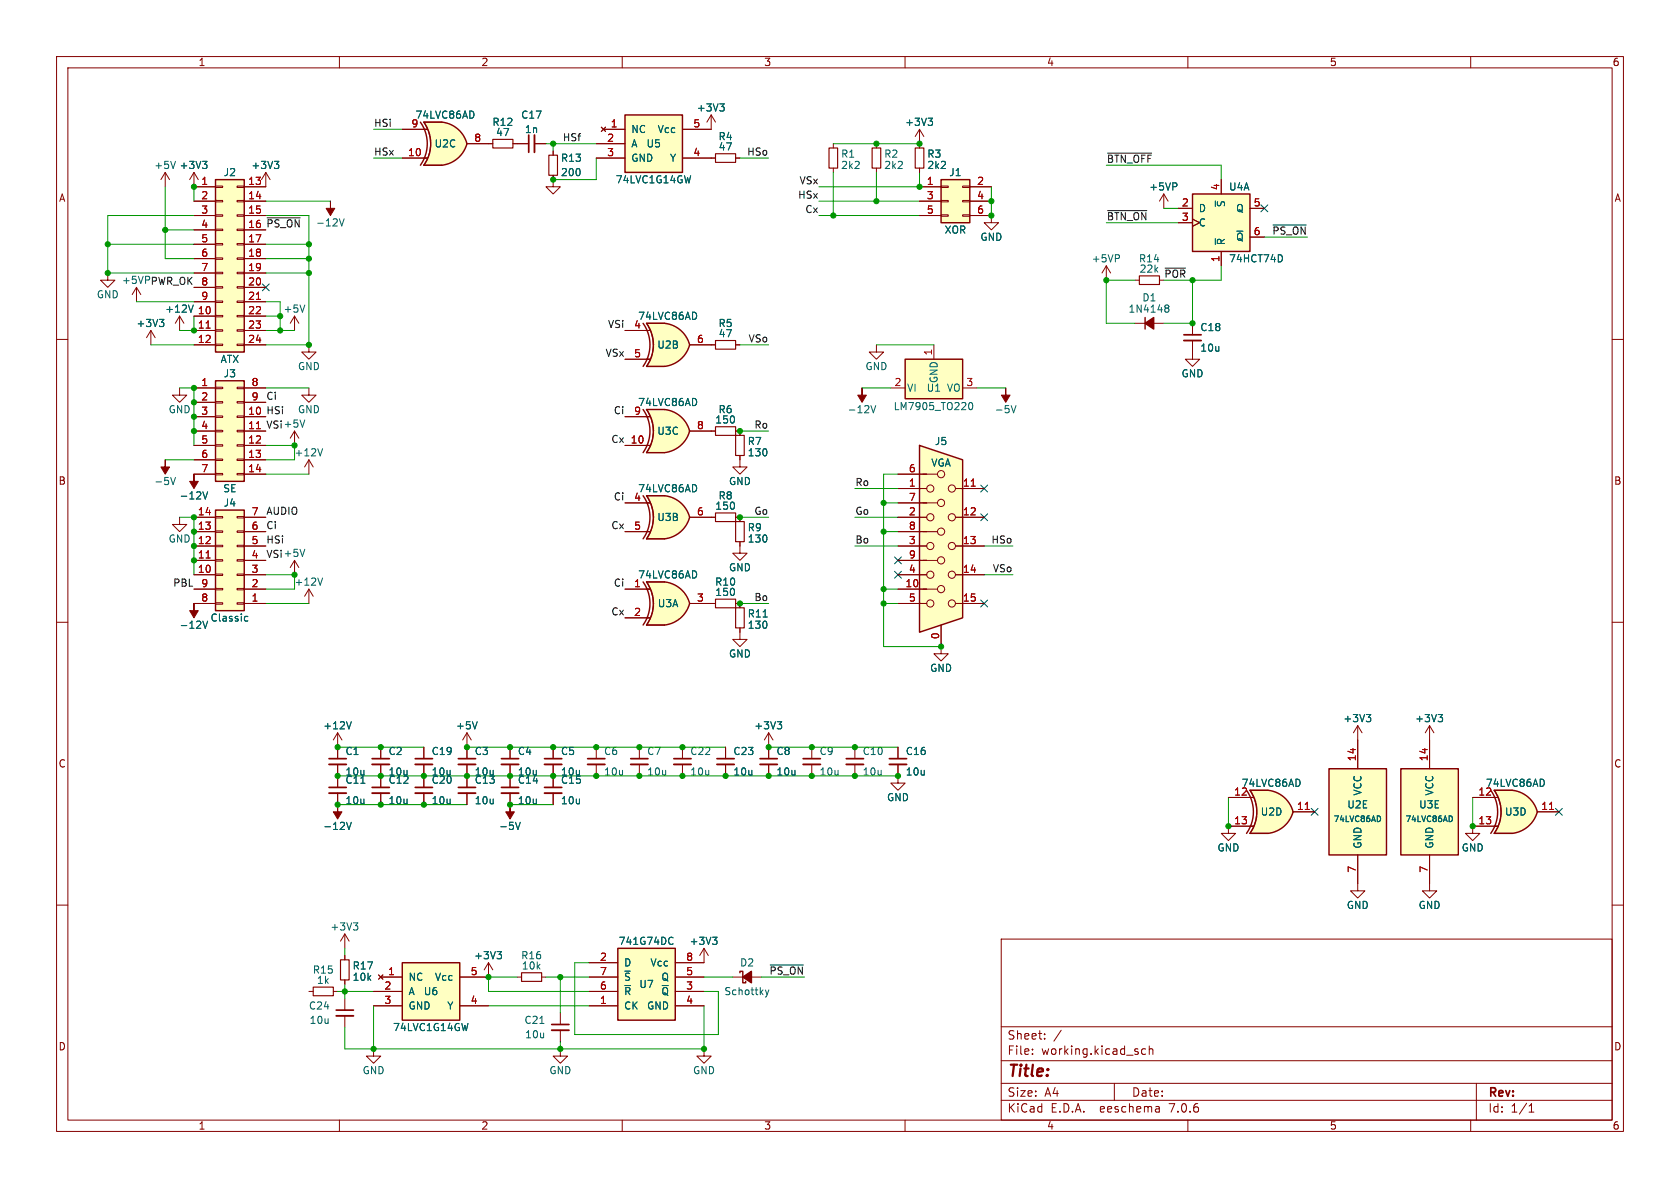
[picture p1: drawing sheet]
<svg xmlns="http://www.w3.org/2000/svg" width="297mm" height="210mm" viewBox="0 0 297 210" stroke-linecap="round" stroke-linejoin="round" font-family="sans-serif">
<defs><g id="words">
<text font-size="2.8" fill="#840000" x="178" y="190.9">Title:</text>
<g font-size="2.1" fill="#840000">
<text x="178" y="184">Sheet:</text>
<text x="178" y="186.7">File:</text>
<text x="184.1" y="186.7">working.kicad_sch</text>
<text x="178" y="196.9">KiCad</text>
<text x="178" y="194.1">Size:</text>
<text x="184.7" y="194.1">A4</text>
<text x="185.7" y="196.9">E.D.A.</text>
<text x="194.6" y="196.9">eeschema</text>
<text x="200" y="194.1">Date:</text>
<text x="207" y="196.9">7.0.6</text>
<text x="263" y="194.3">Rev:</text>
<text x="263" y="196.9">Id:</text>
<text x="267.1" y="196.9">1/1</text>
</g>
<g font-size="1.8" fill="#840000">
<text x="35" y="11.9">1</text>
<text x="85" y="11.9">2</text>
<text x="135" y="11.9">3</text>
<text x="185" y="11.9">4</text>
<text x="235" y="11.9">5</text>
<text x="285" y="11.9">6</text>
<text x="10.3" y="35.9">A</text>
<text x="285.3" y="35.9">A</text>
<text x="10.3" y="85.9">B</text>
<text x="285.3" y="85.9">B</text>
<text x="10.3" y="135.9">C</text>
<text x="285.3" y="135.9">C</text>
<text x="10.3" y="185.9">D</text>
<text x="285.3" y="185.9">D</text>
<text x="35" y="199.9">1</text>
<text x="85" y="199.9">2</text>
<text x="135" y="199.9">3</text>
<text x="185" y="199.9">4</text>
<text x="235" y="199.9">5</text>
<text x="285" y="199.9">6</text>
</g>
<g font-size="1.8" fill="#0f0f0f">
<text x="66" y="22.5">HSi</text>
<text x="66" y="27.6">HSx</text>
<text x="99.4" y="25.1">HSf</text>
<text x="132" y="27.6">HSo</text>
<text x="195.6" y="28.9">~{BTN_OFF}</text>
<text x="141" y="35.2">HSx</text>
<text x="141.3" y="32.7">VSx</text>
<text x="47" y="40.3">~{PS_ON} -12V</text>
<text x="142.3" y="37.8">Cx</text>
<text x="195.6" y="39">~{BTN_ON}</text>
<text x="224.8" y="41.6">~{PS_ON}</text>
<text x="21.5" y="50.4">+5VP PWR_OK</text>
<text x="107.4" y="58.1">VSi</text>
<text x="107" y="63.2">VSx</text>
<text x="132.2" y="60.6">VSo</text>
<text x="47" y="70.8">Ci</text>
<text x="47" y="75.9">VSi+5V</text>
<text x="47" y="73.3">HSi</text>
<text x="108.4" y="73.3">Ci</text>
<text x="133.3" y="75.9">Ro</text>
<text x="108" y="78.4">Cx</text>
<text x="108.4" y="88.6">Ci</text>
<text x="151.1" y="86">Ro</text>
<text x="47" y="93.6">Ci</text>
<text x="47" y="91.1">AUDIO</text>
<text x="108" y="93.6">Cx</text>
<text x="133.3" y="91.1">Go</text>
<text x="151.1" y="91.1">Go</text>
<text x="47" y="98.7">VSi+5V</text>
<text x="47" y="96.2">HSi</text>
<text x="151.1" y="96.2">Bo</text>
<text x="175.2" y="96.2">HSo</text>
<text x="175.4" y="101.3">VSo</text>
<text x="30.5" y="103.8">PBL</text>
<text x="108.4" y="103.8">Ci</text>
<text x="133.3" y="106.3">Bo</text>
<text x="108" y="108.9">Cx</text>
<text x="135.9" y="172.4">~{PS_ON}</text>
</g>
<g font-size="1.8" fill="#a90000">
<text x="72.6" y="22.6">9</text>
<text x="107.9" y="22.6">1</text>
<text x="122.5" y="22.6">5</text>
<text x="72" y="27.7">10</text>
<text x="83.7" y="25.1">8</text>
<text x="107.2" y="25.1">2</text>
<text x="107.2" y="27.7">3</text>
<text x="122.5" y="27.7">4</text>
<text x="35.5" y="32.8">1</text>
<text x="35.5" y="35.3">2</text>
<text x="43.8" y="32.8">13</text>
<text x="43.8" y="35.3">14</text>
<text x="163.8" y="32.8">1</text>
<text x="163.8" y="35.3">3</text>
<text x="172.6" y="32.8">2</text>
<text x="172.6" y="35.3">4</text>
<text x="215.6" y="33.7" transform="rotate(-90 215.6 33.7)">4</text>
<text x="35.5" y="37.8">3</text>
<text x="35.5" y="40.4">4</text>
<text x="43.8" y="37.8">15</text>
<text x="43.8" y="40.4">16</text>
<text x="163.8" y="37.8">5</text>
<text x="172.6" y="37.8">6</text>
<text x="208.8" y="36.6">2</text>
<text x="208.8" y="39.1">3</text>
<text x="221.5" y="36.6">5</text>
<text x="221.5" y="41.7">6</text>
<text x="35.5" y="42.9">5</text>
<text x="35.5" y="45.5">6</text>
<text x="43.8" y="42.9">17</text>
<text x="43.8" y="45.5">18</text>
<text x="215.6" y="46.4" transform="rotate(-90 215.6 46.4)">1</text>
<text x="35.5" y="48">7</text>
<text x="35.5" y="50.5">8</text>
<text x="35.5" y="53.1">9</text>
<text x="43.8" y="48">19</text>
<text x="43.8" y="50.5">20</text>
<text x="43.8" y="53.1">21</text>
<text x="34.9" y="55.6">10</text>
<text x="34.9" y="58.2">11</text>
<text x="43.8" y="55.6">22</text>
<text x="43.8" y="58.2">23</text>
<text x="112" y="58.2">4</text>
<text x="34.9" y="60.7">12</text>
<text x="43.8" y="60.7">24</text>
<text x="112" y="63.2">5</text>
<text x="123.1" y="60.7">6</text>
<text x="164.8" y="62.9" transform="rotate(-90 164.8 62.9)">1</text>
<text x="35.5" y="68.3">1</text>
<text x="35.5" y="70.9">2</text>
<text x="44.4" y="68.3">8</text>
<text x="44.4" y="70.9">9</text>
<text x="158" y="68.3">2</text>
<text x="170.7" y="68.3">3</text>
<text x="35.5" y="73.4">3</text>
<text x="35.5" y="75.9">4</text>
<text x="43.8" y="73.4">10</text>
<text x="43.8" y="75.9">11</text>
<text x="112" y="73.4">9</text>
<text x="123.1" y="75.9">8</text>
<text x="35.5" y="78.5">5</text>
<text x="35.5" y="81">6</text>
<text x="35.5" y="83.6">7</text>
<text x="43.8" y="78.5">12</text>
<text x="43.8" y="81">13</text>
<text x="43.8" y="83.6">14</text>
<text x="111.4" y="78.5">10</text>
<text x="160.6" y="83.6">6</text>
<text x="112" y="88.6">4</text>
<text x="160.6" y="86.1">1</text>
<text x="160.6" y="88.6">7</text>
<text x="170.1" y="86.1">11</text>
<text x="34.9" y="93.7">13</text>
<text x="34.9" y="91.2">14</text>
<text x="44.4" y="93.7">6</text>
<text x="44.4" y="91.2">7</text>
<text x="112" y="93.7">5</text>
<text x="123.1" y="91.2">6</text>
<text x="160.6" y="91.2">2</text>
<text x="160.6" y="93.7">8</text>
<text x="170.1" y="91.2">12</text>
<text x="34.9" y="101.3">10</text>
<text x="34.9" y="98.8">11</text>
<text x="34.9" y="96.3">12</text>
<text x="44.4" y="101.3">3</text>
<text x="44.4" y="98.8">4</text>
<text x="44.4" y="96.3">5</text>
<text x="160.6" y="96.3">3</text>
<text x="160.6" y="101.3">4</text>
<text x="160.6" y="98.8">9</text>
<text x="170.1" y="96.3">13</text>
<text x="170.1" y="101.3">14</text>
<text x="35.5" y="106.4">8</text>
<text x="35.5" y="103.9">9</text>
<text x="44.4" y="106.4">1</text>
<text x="44.4" y="103.9">2</text>
<text x="112" y="103.9">1</text>
<text x="123.1" y="106.4">3</text>
<text x="160" y="103.9">10</text>
<text x="160.6" y="106.4">5</text>
<text x="170.1" y="106.4">15</text>
<text x="112" y="109">2</text>
<text x="166.1" y="113.1" transform="rotate(-90 166.1 113.1)">0</text>
<text x="239.8" y="134.7" transform="rotate(-90 239.8 134.7)">14</text>
<text x="252.5" y="134.7" transform="rotate(-90 252.5 134.7)">14</text>
<text x="218.1" y="140.7">12</text>
<text x="229.2" y="143.3">11</text>
<text x="261.3" y="140.7">12</text>
<text x="272.4" y="143.3">11</text>
<text x="218.1" y="145.8">13</text>
<text x="261.3" y="145.8">13</text>
<text x="239.8" y="154.4" transform="rotate(-90 239.8 154.4)">7</text>
<text x="252.5" y="154.4" transform="rotate(-90 252.5 154.4)">7</text>
<text x="68.5" y="172.5">1</text>
<text x="83.1" y="172.5">5</text>
<text x="106" y="169.9">2</text>
<text x="106" y="172.5">7</text>
<text x="121.2" y="172.5">5</text>
<text x="121.2" y="169.9">8</text>
<text x="67.9" y="175">2</text>
<text x="67.9" y="177.5">3</text>
<text x="83.1" y="177.5">4</text>
<text x="106" y="177.5">1</text>
<text x="106" y="175">6</text>
<text x="121.2" y="175">3</text>
<text x="121.2" y="177.5">4</text>
</g>
<g font-size="1.8" fill="#006464">
<text x="73.3" y="21.2">74LVC86AD</text>
<text x="87" y="22.5">R12</text>
<text x="92" y="21.2">C17</text>
<text x="92.7" y="23.7">1n</text>
<text x="111.5" y="23.7">NC</text>
<text x="116.2" y="23.7">Vcc</text>
<text x="123.1" y="19.9">+3V3</text>
<text x="159.9" y="22.5">+3V3</text>
<text x="76.7" y="26.3">U2C</text>
<text x="87.6" y="24.3">47</text>
<text x="99.1" y="28.8">R13</text>
<text x="111.5" y="26.3">A</text>
<text x="111.5" y="28.8">GND</text>
<text x="114.2" y="26.3">U5</text>
<text x="118.3" y="28.8">Y</text>
<text x="126.9" y="25">R4</text>
<text x="127" y="26.8">47</text>
<text x="148.6" y="28.1">R1</text>
<text x="156.2" y="28.1">R2</text>
<text x="163.8" y="28.1">R3</text>
<text x="27.2" y="30.1">+5V</text>
<text x="31.6" y="30.1">+3V3</text>
<text x="39.4" y="31.3">J2</text>
<text x="44.3" y="30.1">+3V3</text>
<text x="99.1" y="31.3">200</text>
<text x="108.8" y="32.6">74LVC1G14GW</text>
<text x="148.6" y="30.1">2k2</text>
<text x="156.2" y="30.1">2k2</text>
<text x="163.8" y="30.1">2k2</text>
<text x="167.7" y="31.3">J1</text>
<text x="203.1" y="33.9">+5VP</text>
<text x="217.2" y="33.9">U4A</text>
<text x="166.9" y="41.5">XOR</text>
<text x="211.8" y="37.7">D</text>
<text x="211.8" y="40.2">C</text>
<text x="216.8" y="36.7" transform="rotate(-90 216.8 36.7)">~{S}</text>
<text x="218.4" y="37.7">Q</text>
<text x="173.2" y="42.8">GND</text>
<text x="192.9" y="46.6">+5VP</text>
<text x="201.3" y="46.6">R14</text>
<text x="216.8" y="43.4" transform="rotate(-90 216.8 43.4)">~{R}</text>
<text x="217.2" y="46.6">74HCT74D</text>
<text x="218.4" y="42.8">~{Q}</text>
<text x="17" y="52.9">GND</text>
<text x="201.4" y="48.4">22k</text>
<text x="201.9" y="53.5">D1</text>
<text x="24" y="58">+3V3</text>
<text x="29.1" y="55.5">+12V</text>
<text x="50" y="55.5">+5V</text>
<text x="112.7" y="56.7">74LVC86AD</text>
<text x="126.9" y="58">R5</text>
<text x="127" y="59.8">47</text>
<text x="199.4" y="55.5">1N4148</text>
<text x="212.1" y="58.7">C18</text>
<text x="38.9" y="64.4">ATX</text>
<text x="52.6" y="65.6">GND</text>
<text x="116.1" y="61.8">U2B</text>
<text x="152.9" y="65.6">GND</text>
<text x="212.1" y="62.4">10u</text>
<text x="39.4" y="66.9">J3</text>
<text x="112.7" y="72">74LVC86AD</text>
<text x="160.3" y="69.4">VI</text>
<text x="163.7" y="69.4">U1</text>
<text x="166" y="67.8" transform="rotate(-90 166 67.8)">GND</text>
<text x="167.3" y="69.4">VO</text>
<text x="208.8" y="66.9">GND</text>
<text x="29.7" y="73.3">GND</text>
<text x="52.6" y="73.3">GND</text>
<text x="116.1" y="77.1">U3C</text>
<text x="126.4" y="75.1">150</text>
<text x="126.9" y="73.3">R6</text>
<text x="149.8" y="73.3">-12V</text>
<text x="157.9" y="72.7">LM7905_TO220</text>
<text x="175.8" y="73.3">-5V</text>
<text x="52" y="80.9">+12V</text>
<text x="132.1" y="78.9">R7</text>
<text x="132.1" y="80.9">130</text>
<text x="164.5" y="82.7">VGA</text>
<text x="165.2" y="78.9">J5</text>
<text x="27.2" y="86">-5V</text>
<text x="31.6" y="88.5">-12V</text>
<text x="39.4" y="87.2">SE</text>
<text x="39.4" y="89.8">J4</text>
<text x="112.7" y="87.2">74LVC86AD</text>
<text x="126.9" y="88.5">R8</text>
<text x="128.8" y="86">GND</text>
<text x="116.1" y="92.3">U3B</text>
<text x="126.4" y="90.3">150</text>
<text x="132.1" y="94.1">R9</text>
<text x="29.7" y="96.1">GND</text>
<text x="128.8" y="101.2">GND</text>
<text x="132.1" y="96.1">130</text>
<text x="52" y="103.7">+12V</text>
<text x="112.7" y="102.5">74LVC86AD</text>
<text x="116.2" y="107.5">U3A</text>
<text x="126.3" y="103.7">R10</text>
<text x="126.4" y="105.5">150</text>
<text x="31.6" y="111.4">-12V</text>
<text x="37.1" y="110.1">Classic</text>
<text x="132.1" y="111.4">130</text>
<text x="132.1" y="109.4">R11</text>
<text x="128.8" y="116.4">GND</text>
<text x="164.3" y="119">GND</text>
<text x="57" y="129.1">+12V</text>
<text x="80.5" y="129.1">+5V</text>
<text x="133.2" y="129.1">+3V3</text>
<text x="237.4" y="127.9">+3V3</text>
<text x="250.1" y="127.9">+3V3</text>
<text x="61" y="133.7">C1</text>
<text x="61" y="137.3">10u</text>
<text x="68.6" y="133.7">C2</text>
<text x="68.6" y="137.3">10u</text>
<text x="76.2" y="133.7">C19</text>
<text x="76.2" y="137.3">10u</text>
<text x="83.8" y="133.7">C3</text>
<text x="83.8" y="137.3">10u</text>
<text x="91.4" y="133.7">C4</text>
<text x="91.4" y="137.3">10u</text>
<text x="99.1" y="133.7">C5</text>
<text x="99.1" y="137.3">10u</text>
<text x="106.7" y="133.7">C6</text>
<text x="106.7" y="137.3">10u</text>
<text x="114.3" y="133.7">C7</text>
<text x="114.3" y="137.3">10u</text>
<text x="121.9" y="133.7">C22</text>
<text x="121.9" y="137.3">10u</text>
<text x="129.5" y="133.7">C23</text>
<text x="129.5" y="137.3">10u</text>
<text x="137.2" y="133.7">C8</text>
<text x="137.2" y="137.3">10u</text>
<text x="144.8" y="133.7">C9</text>
<text x="144.8" y="137.3">10u</text>
<text x="152.4" y="133.7">C10</text>
<text x="152.4" y="137.3">10u</text>
<text x="160" y="133.7">C16</text>
<text x="160" y="137.3">10u</text>
<text x="61" y="138.7">C11</text>
<text x="61" y="142.4">10u</text>
<text x="68.6" y="138.7">C12</text>
<text x="68.6" y="142.4">10u</text>
<text x="76.2" y="138.7">C20</text>
<text x="76.2" y="142.4">10u</text>
<text x="83.8" y="138.7">C13</text>
<text x="83.8" y="142.4">10u</text>
<text x="91.4" y="138.7">C14</text>
<text x="91.4" y="142.4">10u</text>
<text x="99.1" y="138.7">C15</text>
<text x="99.1" y="142.4">10u</text>
<text x="156.7" y="141.8">GND</text>
<text x="219.4" y="139.3">74LVC86AD</text>
<text x="238.1" y="143.1">U2E</text>
<text x="240.9" y="140.7" transform="rotate(-90 240.9 140.7)">VCC</text>
<text x="250.8" y="143.1">U3E</text>
<text x="253.6" y="140.7" transform="rotate(-90 253.6 140.7)">VCC</text>
<text x="262.6" y="139.3">74LVC86AD</text>
<text x="57" y="146.9">-12V</text>
<text x="88.1" y="146.9">-5V</text>
<text x="222.8" y="144.4">U2D</text>
<text x="266" y="144.4">U3D</text>
<text x="215.1" y="150.7">GND</text>
<text x="240.9" y="150.1" transform="rotate(-90 240.9 150.1)">GND</text>
<text x="253.6" y="150.1" transform="rotate(-90 253.6 150.1)">GND</text>
<text x="258.3" y="150.7">GND</text>
<text x="238" y="160.9">GND</text>
<text x="250.7" y="160.9">GND</text>
<text x="58.3" y="164.7">+3V3</text>
<text x="109.3" y="167.2">741G74DC</text>
<text x="121.8" y="167.2">+3V3</text>
<text x="55.2" y="172.3">R15</text>
<text x="62.2" y="173.6">10k</text>
<text x="62.2" y="171.6">R17</text>
<text x="72.1" y="173.6">NC</text>
<text x="76.8" y="173.6">Vcc</text>
<text x="83.7" y="169.8">+3V3</text>
<text x="92" y="169.8">R16</text>
<text x="92.2" y="171.6">10k</text>
<text x="110.2" y="171">D</text>
<text x="110.2" y="173.6">~{S}</text>
<text x="114.9" y="171">Vcc</text>
<text x="116.8" y="173.6">Q</text>
<text x="130.7" y="171">D2</text>
<text x="54.5" y="178.7">C24</text>
<text x="55.9" y="174.1">1k</text>
<text x="72.1" y="176.1">A</text>
<text x="72.1" y="178.7">GND</text>
<text x="74.8" y="176.1">U6</text>
<text x="79" y="178.7">Y</text>
<text x="110.2" y="178.7">CK</text>
<text x="110.2" y="176.1">~{R}</text>
<text x="112.9" y="174.9">U7</text>
<text x="114.3" y="178.7">GND</text>
<text x="116.8" y="176.1">~{Q}</text>
<text x="128" y="176.1">Schottky</text>
<text x="54.6" y="181.2">10u</text>
<text x="69.4" y="182.5">74LVC1G14GW</text>
<text x="92.6" y="181.2">C21</text>
<text x="92.7" y="183.7">10u</text>
<text x="64" y="190.1">GND</text>
<text x="97" y="190.1">GND</text>
<text x="122.4" y="190.1">GND</text>
</g>
<text font-size="1.8" fill="#009600" x="205.7" y="49.2">~{POR}</text>
<g font-size="1.4" fill="#006464">
<text x="235.7" y="145.5">74LVC86AD</text>
<text x="248.4" y="145.5">74LVC86AD</text>
</g>
</g></defs>
<g fill="none" stroke="#840000" stroke-width=".18">
<path d="M10 10h277v190h-277zM12 12h273v186h-273zM60 10v2M110 10v2M160 10v2M210 10v2M260 10v2M29.2 30.5l-.8 1.3M29.2 30.5v2.5M29.2 30.5l.8 1.3M34.3 33h3.8M34.3 35.6h3.8"/>
<path d="M34.3 38.1h3.8M38.1 38h1.3v.2h-1.3zM38.1 35.4h1.3v.3h-1.3zM38.1 32.9h1.3v.2h-1.3zM41.9 38h1.3v.2h-1.3zM41.9 35.4h1.3v.3h-1.3zM41.9 32.9h1.3v.2h-1.3zM43.2 35.6h3.8M43.2 38.1h3.8M47 30.5l-.8 1.3M47 30.5v2.5h-3.8M47 30.5l.8 1.3"/>
<path d="M10 60h2M31.7 55.9l-.7 1.3M31.7 55.9v2.5M31.7 55.9l.8 1.3M34.3 55.9h3.8M34.3 58.4h3.8M34.3 40.6h3.8M34.3 43.2h3.8M34.3 45.7h3.8M34.3 48.3h3.8M34.3 50.8h3.8M34.3 53.3h3.8"/>
<path d="M38.1 58.3h1.3v.2h-1.3zM38.1 55.8h1.3v.2h-1.3zM38.1 53.2h1.3v.3h-1.3zM38.1 50.7h1.3v.2h-1.3zM38.1 48.1h1.3v.3h-1.3zM38.1 45.6h1.3v.2h-1.3zM38.1 43.1h1.3v.2h-1.3zM38.1 40.5h1.3v.3h-1.3zM41.9 58.3h1.3v.2h-1.3zM41.9 55.8h1.3v.2h-1.3zM41.9 53.2h1.3v.3h-1.3zM41.9 50.7h1.3v.2h-1.3z"/>
<path d="M41.9 48.1h1.3v.3h-1.3zM41.9 45.6h1.3v.2h-1.3zM41.9 43.1h1.3v.2h-1.3zM41.9 40.5h1.3v.3h-1.3zM43.2 55.9h3.8M43.2 58.4h3.8M43.2 40.6h3.8M43.2 43.2h3.8M43.2 45.7h3.8M43.2 48.3h3.8M43.2 50.8h3.8M43.2 53.3h3.8"/>
<path d="M52.1 55.9l-.8 1.3M52.1 55.9v2.5M52.1 55.9l.7 1.3M195.6 47l-.8 1.3M195.6 47v2.5M195.6 47l.7 1.3M210.8 57.2v2M285 60h2M34.3 61h3.8M38.1 60.8h1.3v.3h-1.3zM41.9 60.8h1.3v.3h-1.3zM43.2 61h3.8"/>
<path d="M154.9 61v1.2h1.3l-1.3 1.3-1.2-1.3h1.2M210.8 60.2v3.3h1.3l-1.3 1.3-1.3-1.3h1.3M34.3 99.1h3.8M34.3 96.5h3.8M34.3 94h3.8M34.3 91.4h3.8M38.1 91.3h1.3v.3h-1.3zM38.1 93.9h1.3v.2h-1.3zM38.1 96.4h1.3v.2h-1.3zM38.1 98.9h1.3v.3h-1.3zM41.9 91.3h1.3v.3h-1.3zM41.9 93.9h1.3v.2h-1.3z"/>
<path d="M41.9 96.4h1.3v.2h-1.3zM41.9 98.9h1.3v.3h-1.3zM43.2 99.1h3.8M43.2 96.5h3.8M43.2 94h3.8M43.2 91.4h3.8M10 110h2M34.3 106.7h3.8M34.3 101.6h3.8M34.3 104.1h3.8M38.1 101.5h1.3v.2h-1.3zM38.1 104h1.3v.3h-1.3z"/>
<path d="M38.1 106.6h1.3v.2h-1.3zM41.9 101.5h1.3v.2h-1.3zM41.9 104h1.3v.3h-1.3zM41.9 106.6h1.3v.2h-1.3zM43.2 106.7h3.8M43.2 101.6h3.8M43.2 104.1h3.8M166.4 114.3v1.3h1.2l-1.2 1.2-1.3-1.2h1.3M285 110h2M105.4 132.1v2M105.4 135.1v2.1M113 132.1v2"/>
<path d="M113 135.1v2.1M120.6 132.1v2M120.6 135.1v2.1M128.3 132.1v2M128.3 135.1v2.1M135.9 129.5v4.6M135.9 135.1v2.1M135.9 129.5l-.8 1.3M135.9 129.5l.8 1.3M143.5 132.1v2M143.5 135.1v2.1M151.1 132.1v2"/>
<path d="M151.1 135.1v2.1M10 160h2M285 160h2M177 166h108v32h-108zM60 198v2M110 198v2M160 198v2M177 194.5h108M177 191.5h108M177 187.5h108M177 181.5h108M182.5 186.3v.1"/>
<path d="M182.5 185.5v.1M184.7 183.6v.1M184.7 182.8v.1M187.6 182.1l-1.3 2M197 191.5v3M202.5 185.5l-.4-.1-.3 .3v.4l.2 .2h.5M203.2 185.5l.2-.1 .3 .1 .1 .9M203.2 184.9v1.5M204.9 195.7l.1 .9M205 196.5l-.2 .1M205 196h-.2M210 198v2"/>
<path d="M260 198v2M261 191.5v6.5M270.3 196.6h.9M270.3 195.5l.4-.4v1.5"/>
</g>
<g fill="#840000" stroke="#840000" stroke-width=".18">
<path d="M58.4 35.6v1.2h.8l-.8 1.3-.7-1.3h.7z"/>
<path d="M152.4 68.6v1.3h.8l-.8 1.2-.8-1.2h.8z"/>
</g>
<path d="M31 28.5l-.4 1.3M48.5 28.5h.8l-.4 .5M49 29l.3 .2v.3l-.3 .3M60 38.7l.4 1.2 .4-1.2M34.2 53.9l-.5 1.3M53.9 53.9l-.4 1.3M197.8 45.1l.1 .2-.1 .3M154 71.7l.4 1.3 .4-1.3M43.3 109.7h.5M43.3 109h.5M137.4 127.6h.8l-.4 .5M137.9 128.1l.3 .2v.3l-.3 .2" fill="none" stroke="#006464" stroke-width=".18"/>
<path d="M209.3 60.2h3M103.9 135.1h3M111.5 135.1h3.1M119.1 135.1h3.1M126.7 135.1h3.1M134.4 135.1h3M142 135.1h3M149.6 135.1h3.1" fill="none" stroke="#840000" stroke-width=".33"/>
<path d="M209.3 59.2h3M103.9 134.1h3M111.5 134.1h3.1M119.1 134.1h3.1M126.7 134.1h3.1M134.4 134.1h3M142 134.1h3M149.6 134.1h3.1" fill="none" stroke="#840000" stroke-width=".3"/>
<g fill="#ffffc2" stroke="#ffffc2" stroke-width=".18">
<path d="M38.1 31.8h5.1v30.4h-5.1z"/>
<path d="M38.1 90.2h5.1v17.8h-5.1z"/>
</g>
<path d="M38.1 31.8h5.1v30.4h-5.1zM38.1 90.2h5.1v17.8h-5.1z" fill="none" stroke="#840000" stroke-width=".25"/>
<path d="M36.4 58h.8M45.3 52.9h.8M36.4 98.6h.8" fill="none" stroke="#a90000" stroke-width=".18"/>
<path d="M162.6 78.7l7.6 2.6v27.9l-7.6 2.6z" fill="#ffffc2"/>
<g fill="none" stroke="#840000" stroke-width=".18">
<path d="M162.6 33h3.8M162.6 35.6h3.8M162.6 38.1h3.8M166.4 38h1.2v.2h-1.2zM166.4 35.4h1.2v.3h-1.2zM166.4 32.9h1.2v.2h-1.2zM170.2 38h1.2v.2h-1.2zM170.2 35.4h1.2v.3h-1.2zM170.2 32.9h1.2v.2h-1.2zM171.4 33h3.9M171.4 35.6h3.9M171.4 38.1h3.9"/>
<path d="M208.3 36.8h2.5M208.3 39.4h2.5M210.8 38.7l1.3 .7-1.3 .6M215.9 31.8v2.5M221 36.8h2.5M19 48.3v1.2h1.3l-1.3 1.3-1.2-1.3h1.2M215.9 44.5v2.5M221 41.9h2.5M157.5 68.6h2.5M165.1 61v2.5M170.2 68.6h2.5M31.7 91.4v1.3h1.3l-1.3 1.3-1.2-1.3h1.2"/>
<path d="M158.7 88.9h7M158.7 99.1h7M158.7 94h7M158.7 83.8h7M158.7 86.4h5.1M158.7 91.4h5.1M158.7 96.5h5.1M168.9 86.4h5.1M168.9 91.4h5.1M168.9 96.5h5.1M54.6 104.1l-.8 1.3M54.6 104.1v2.6"/>
<path d="M54.6 104.1l.8 1.3M158.7 104.1h7M158.7 101.6h5.1M158.7 106.7h5.1M166.4 110.5v3.8M168.9 101.6h5.1M168.9 106.7h5.1M59.7 132.1v2M59.7 135.1v2.1M90.2 132.1v2M90.2 135.1v4.1M97.8 132.1v2"/>
<path d="M97.8 135.1v4.1M158.7 135.1v3.3h1.3l-1.3 1.3-1.2-1.3h1.2M158.7 132.1v2M90.2 140.2v2M97.8 140.2v2M217.2 146.1v1.2h1.2l-1.2 1.3-1.3-1.3h1.3M99.1 179.1v2M104.1 172.7h5.1M104.1 177.8h5.1M104.1 170.2h5.1M104.1 175.3h5.1M119.4 172.7h5.1"/>
<path d="M119.4 177.8h5.1M119.4 175.3h5.1M124.5 167.6v2.6h-5.1M124.5 167.6l-.8 1.3M124.5 167.6l.7 1.3M129.5 172.7h5.1M99.1 185.4v1.3h1.2l-1.2 1.3-1.3-1.3h1.3M99.1 182.1v2.1M124.5 185.4v1.3h1.2l-1.2 1.3-1.3-1.3h1.3"/>
<circle cx="164.5" cy="91.4" r=".63"/>
<circle cx="164.5" cy="86.4" r=".63"/>
<circle cx="164.5" cy="96.5" r=".63"/>
<circle cx="166.4" cy="94" r=".63"/>
<circle cx="166.4" cy="88.9" r=".63"/>
<circle cx="166.4" cy="83.8" r=".63"/>
<circle cx="166.4" cy="99.1" r=".63"/>
<circle cx="168.3" cy="91.4" r=".63"/>
<circle cx="168.3" cy="86.4" r=".63"/>
<circle cx="168.3" cy="96.5" r=".63"/>
<circle cx="164.5" cy="101.6" r=".63"/>
<circle cx="164.5" cy="106.7" r=".63"/>
<circle cx="166.4" cy="104.1" r=".63"/>
<circle cx="168.3" cy="106.7" r=".63"/>
<circle cx="168.3" cy="101.6" r=".63"/>
</g>
<path d="M166.4 31.8h5v7.6h-5zM210.8 34.3h10.2v10.2h-10.2zM160 63.5h10.2v7h-10.2zM162.6 78.7l7.6 2.6v27.9l-7.6 2.6zM109.2 167.6h10.2v12.7h-10.2zM130.8 172v-.3h.5v2h.5v-.2" fill="none" stroke="#840000" stroke-width=".25"/>
<path d="M171.7 85.9h.7" fill="none" stroke="#a90000" stroke-width=".18"/>
<g fill="#840000" stroke="#840000" stroke-width=".18">
<path d="M34.3 106.7v1.3h.8l-.8 1.2-.8-1.2h.8z"/>
<path d="M177.8 68.6v1.3h.8l-.8 1.2-.8-1.2h.8z"/>
</g>
<g fill="none" stroke="#006464" stroke-width=".18">
<path d="M214.9 42.2v1M226.5 45.1l.2 .5-.2 .6M171.4 71.3l.1-.1a.68 .68 0 0 1 .5 .6 .68 .68 0 0 1-.5 .6l-.1-.1-.2-.4zM178.8 71.7l.4 1.3 .4-1.3M35.9 109.8l.4 1.3 .4-1.3M57 102.2l-.4 1.2M118.6 165.7l.4 .1M119 166.8l-.4 .1M126 165.7h.8l-.5 .5M126.5 166.2l.3 .2v.3l-.3 .2M135.3 175l.3 .8M135.6 175.8l-.3 .5"/>
<path d="M135.9 175l-.3 .8M95.4 180.9h.8"/>
</g>
<path d="M131.3 172.7l1.5-1v2z" fill="#840000" stroke="#840000" stroke-width=".25"/>
<path d="M58.2 135.1h3M88.6 135.1h3.1M96.3 135.1h3M157.2 135.1h3.1M88.6 140.2h3.1M96.3 140.2h3M97.5 182.1h3.1" fill="none" stroke="#840000" stroke-width=".33"/>
<path d="M58.2 134.1h3M88.6 139.2h3.1M88.6 134.1h3.1M96.3 139.2h3M96.3 134.1h3M157.2 134.1h3.1M97.5 181.1h3.1" fill="none" stroke="#840000" stroke-width=".3"/>
<g fill="#ffffc2" stroke="#ffffc2" stroke-width=".18">
<path d="M210.8 34.3h10.2v10.2h-10.2z"/>
<path d="M109.2 167.6h10.2v12.7h-10.2z"/>
<path d="M160 63.5h10.2v7h-10.2z"/>
<path d="M166.4 31.8h5v7.6h-5z"/>
<path d="M266.8 142.2l5 1.3a5.2 5.2 0 0 1-4.4 3.8z"/>
</g>
<path d="M264.2 139.7h3.1M264.2 147.3h3.1" fill="none" stroke="#ffffc2" stroke-width=".18"/>
<path d="M264.2 139.7h3.1v7.6h-3.1a6.7 6.7 0 0 0 0-7.6z" fill="#ffffc2"/>
<g fill="#ffffc2" stroke="#ffffc2" stroke-width=".18">
<path d="M267.4 139.7a5.1 5.1 0 0 1 4.4 3.8l-5 1.3z"/>
<path d="M234.9 135.9h10.2v15.2h-10.2z"/>
<path d="M247.6 135.9h10.2v15.2h-10.2z"/>
<path d="M223.6 142.2l5 1.3a5.2 5.2 0 0 1-4.4 3.8z"/>
</g>
<path d="M234.9 135.9h10.2v15.2h-10.2zM247.6 135.9h10.2v15.2h-10.2zM263.6 139.7a6.6 6.6 0 0 1 0 7.6M264.2 139.7h3.2a5.1 5.1 0 0 1 4.4 3.8 5.2 5.2 0 0 1-4.5 3.8h-3.1a6.6 6.6 0 0 0 0-7.6z" fill="none" stroke="#840000" stroke-width=".25"/>
<g fill="none" stroke="#840000" stroke-width=".18">
<path d="M26.7 58.4l-.8 1.3M26.7 58.4v2.6M26.7 58.4l.7 1.3M240 128.3v7.6M240 128.3l-.7 1.2M240 128.3l.8 1.2M252.7 128.3v7.6M252.7 128.3l-.7 1.2M252.7 128.3l.8 1.2M267.3 139.7h-3.1a6.6 6.6 0 0 1 0 7.6h3.1M240 151.1v5.1M252.7 151.1v6.4h1.3l-1.3 1.3-1.2-1.3h1.2"/>
<path d="M260.3 141h4.5M264.8 146.1h-4.5v1.2h1.3l-1.3 1.3-1.2-1.3h1.2M271.8 143.5h3.8"/>
</g>
<path d="M273.9 143.1h.8" fill="none" stroke="#a90000" stroke-width=".18"/>
<path d="M28.2 56.5h.8l-.5 .4M28.7 56.9l.3 .3v.3l-.3 .2M241.5 126.3h.8l-.4 .5M242.1 126.8l.2 .2v.3l-.2 .3M254.2 126.3h.8l-.4 .5M254.8 126.8l.2 .2v.3l-.2 .3M272.9 137.9l.1 .4-.1 .5M243.9 144.3l.2 .4-.2 .5M256.6 144.3l.2 .4-.2 .5" fill="none" stroke="#006464" stroke-width=".18"/>
<path d="M221 139.7h3.2M221 147.3h3.2" fill="none" stroke="#ffffc2" stroke-width=".18"/>
<path d="M221 139.7h3.2v7.6h-3.2a6.7 6.7 0 0 0 0-7.6z" fill="#ffffc2"/>
<g fill="#ffffc2" stroke="#ffffc2" stroke-width=".18">
<path d="M224.2 139.7a5.1 5.1 0 0 1 4.4 3.8l-5 1.3z"/>
<path d="M77.5 24l5 1.4a5.2 5.2 0 0 1-4.4 3.8z"/>
</g>
<path d="M220.4 139.7a6.6 6.6 0 0 1 0 7.6M221 139.7h3.2a5.1 5.1 0 0 1 4.4 3.8 5.2 5.2 0 0 1-4.4 3.8h-3.2a6.6 6.6 0 0 0 0-7.6z" fill="none" stroke="#840000" stroke-width=".25"/>
<path d="M175.3 38.1v1.3h1.2l-1.2 1.2-1.3-1.2h1.3M125.7 76.2h.8M130 76.2h.8M224.2 139.7h-3.2a6.6 6.6 0 0 1 0 7.6h3.2M217.2 146.1h4.4M217.2 141h4.4M228.6 143.5h3.8M240 156.2v1.3h1.3l-1.3 1.3-1.2-1.3h1.2" fill="none" stroke="#840000" stroke-width=".18"/>
<path d="M230.7 143.1h.8" fill="none" stroke="#a90000" stroke-width=".18"/>
<path d="M229.7 137.9l.1 .4-.1 .5" fill="none" stroke="#006464" stroke-width=".18"/>
<path d="M126.5 75.4h3.5v1.6h-3.5z" fill="none" stroke="#840000" stroke-width=".2"/>
<path d="M74.9 29.2h3.2M74.9 21.6h3.2" fill="none" stroke="#ffffc2" stroke-width=".18"/>
<path d="M74.9 21.6h3.2v7.6h-3.2a6.7 6.7 0 0 0 0-7.6z" fill="#ffffc2"/>
<g fill="#ffffc2" stroke="#ffffc2" stroke-width=".18">
<path d="M78.1 21.6a5.1 5.1 0 0 1 4.4 3.8l-4.9 1.3z"/>
<path d="M110.5 20.3h10.1v10.2h-10.1z"/>
<path d="M116.9 74.8l5 1.4a5.2 5.2 0 0 1-4.4 3.8z"/>
</g>
<path d="M74.3 21.6a6.6 6.6 0 0 1 0 7.6M78.1 21.6h-3.2a6.6 6.6 0 0 1 0 7.6h3.2M78.1 21.6a5.1 5.1 0 0 1 4.4 3.8 5.2 5.2 0 0 1-4.4 3.8M110.5 20.3h10.1v10.2h-10.1zM202.4 56.1v2.1" fill="none" stroke="#840000" stroke-width=".25"/>
<g fill="none" stroke="#840000" stroke-width=".18">
<path d="M34.3 30.5l-.8 1.3M34.3 30.5v2.5M34.3 30.5l.8 1.3M71.1 27.9h4.5M71.1 22.9h4.5M78.1 21.6h-3.2a6.6 6.6 0 0 1 0 7.6h3.2M82.5 25.4h4.6M90.7 25.4h.7M97.8 31v2h1.3l-1.3 1.3-1.3-1.3h1.3M97.8 26.7v.7M105.4 27.9h5.1M105.4 25.4h5.1"/>
<path d="M106.3 22.5l.8 .7M106.7 22.9h3.8M107.1 22.5l-.8 .7M120.6 27.9h5.9M125.7 20.3v2.6h-5.1M125.7 20.3l-.7 1.3M125.7 20.3l.8 1.3M130 27.9h.8M147.3 25.4v.8M147.3 29.7v.8M154.9 25.4v.8M154.9 29.7v.8"/>
<path d="M162.6 22.9l-.8 1.2M162.6 22.9v3.3M162.6 29.7v.8M162.6 22.9l.7 1.2M205.7 34.3l-.7 1.3M205.7 34.3v2.5M205.7 34.3l.8 1.3M24.1 50.8l-.7 1.3M24.1 50.8v2.5M24.1 50.8l.8 1.3M200.7 49.5h.7M200.7 57.2h5"/>
<path d="M205 49.5h.7M125.7 61h.8M130 61h.8M52.1 99.1l-.8 1.2M52.1 99.1v2.5M52.1 99.1l.7 1.2M130.8 81.3v1.3h1.3l-1.3 1.2-1.3-1.2h1.3M59.7 129.5l-.8 1.3M59.7 129.5v2.6M59.7 137.2v2M59.7 129.5l.8 1.3M67.3 132.1v2"/>
<path d="M67.3 135.1v4.1M74.9 132.1v2M74.9 135.1v4.1M82.5 129.5v4.6M82.5 135.1v4.1M82.5 129.5l-.7 1.3M82.5 129.5l.8 1.3M59.7 140.2v2M67.3 140.2v2M74.9 140.2v2M82.5 140.2v2"/>
</g>
<g fill="none" stroke="#006464" stroke-width=".18">
<path d="M83.7 19.8l.1 .4-.1 .5M127.2 18.4h.8l-.4 .4M127.8 18.8l.2 .3v.3l-.2 .2M35.8 28.5h.8l-.4 .5M36.3 29l.3 .2v.3l-.3 .3M164.1 20.9h.8l-.5 .5M164.6 21.4l.3 .2v.3l-.3 .3M207.9 32.4l.2 .2-.2 .3M206 54.4l.2 .1M206 54l.4-.1 .2 .1v.2l-.2 .3M206.2 54.5h.2M206.2 54.5h-.2"/>
<path d="M206.4 54.5l.2 .2v.4l-.2 .1-.4-.1M53.9 97.1l-.4 1.3M62.1 127.6l-.4 1.2M63.8 138.5h.7M84.4 127.6l-.5 1.2"/>
</g>
<path d="M87.1 24.6h3.6v1.6h-3.6zM97 27.4h1.6v3.6h-1.6zM126.5 27.2h3.5v1.5h-3.5zM146.6 26.2h1.5v3.5h-1.5zM154.2 26.2h1.5v3.5h-1.5zM161.8 26.2h1.5v3.5h-1.5zM201.4 48.8h3.6v1.5h-3.6zM126.5 60.2h3.5v1.5h-3.5z" fill="none" stroke="#840000" stroke-width=".2"/>
<path d="M202.4 57.2l1.6-1.1v2.1z" fill="#840000" stroke="#840000" stroke-width=".25"/>
<path d="M65.8 135.1h3M73.4 135.1h3.1M81 135.1h3.1M58.2 140.2h3M65.8 140.2h3M73.4 140.2h3.1M81 140.2h3.1" fill="none" stroke="#840000" stroke-width=".33"/>
<path d="M58.2 139.2h3M65.8 139.2h3M65.8 134.1h3M73.4 139.2h3.1M73.4 134.1h3.1M81 139.2h3.1M81 134.1h3.1" fill="none" stroke="#840000" stroke-width=".3"/>
<path d="M114.3 72.4h3.2M114.3 80h3.2" fill="none" stroke="#ffffc2" stroke-width=".18"/>
<path d="M114.3 72.4h3.2v7.6h-3.2a6.7 6.7 0 0 0 0-7.6z" fill="#ffffc2"/>
<g fill="#ffffc2" stroke="#ffffc2" stroke-width=".18">
<path d="M117.5 72.4a5.1 5.1 0 0 1 4.4 3.8l-5 1.3z"/>
<path d="M116.9 59.6l5 1.4a5.2 5.2 0 0 1-4.4 3.8z"/>
</g>
<path d="M113.7 72.4a6.6 6.6 0 0 1 0 7.6M117.5 72.4h-3.2a6.6 6.6 0 0 1 0 7.6h3.2M117.5 72.4a5.1 5.1 0 0 1 4.4 3.8 5.2 5.2 0 0 1-4.4 3.8" fill="none" stroke="#840000" stroke-width=".25"/>
<path d="M110.5 78.7h4.4M110.5 73.7h4.4M117.5 72.4h-3.2a6.6 6.6 0 0 1 0 7.6h3.2M121.9 76.2h3.8M130.8 76.2v.8M130.8 80.5v.8" fill="none" stroke="#840000" stroke-width=".18"/>
<path d="M123 70.6l.2 .4-.2 .5" fill="none" stroke="#006464" stroke-width=".18"/>
<path d="M130 77h1.6v3.5h-1.6z" fill="none" stroke="#840000" stroke-width=".2"/>
<path d="M114.3 57.2h3.2M114.3 64.8h3.2" fill="none" stroke="#ffffc2" stroke-width=".18"/>
<path d="M114.3 57.2h3.2v7.6h-3.2a6.7 6.7 0 0 0 0-7.6z" fill="#ffffc2"/>
<g fill="#ffffc2" stroke="#ffffc2" stroke-width=".18">
<path d="M117.5 57.2a5.1 5.1 0 0 1 4.4 3.8l-5 1.3z"/>
<path d="M116.9 90.1l5 1.3a5.2 5.2 0 0 1-4.4 3.9z"/>
</g>
<path d="M113.7 57.2a6.6 6.6 0 0 1 0 7.6M117.5 57.2h-3.2a6.6 6.6 0 0 1 0 7.6h3.2M117.5 57.2a5.1 5.1 0 0 1 4.4 3.8 5.2 5.2 0 0 1-4.4 3.8" fill="none" stroke="#840000" stroke-width=".25"/>
<path d="M110.5 58.4h4.4M117.5 57.2h-3.2a6.6 6.6 0 0 1 0 7.6h3.2M110.5 63.5h4.4M121.9 61h3.8M125.7 91.4h.8M130 91.4h.8v.8M130.8 95.8v.7M130.8 106.7v.7M130.8 111v.8" fill="none" stroke="#840000" stroke-width=".18"/>
<path d="M123 55.4l.2 .3-.2 .6M134.9 109.1h.7" fill="none" stroke="#006464" stroke-width=".18"/>
<path d="M126.5 90.7h3.5v1.5h-3.5zM130 92.2h1.6v3.6h-1.6zM130 107.4h1.6v3.6h-1.6z" fill="none" stroke="#840000" stroke-width=".2"/>
<path d="M114.3 95.3h3.2M114.3 87.6h3.2" fill="none" stroke="#ffffc2" stroke-width=".18"/>
<path d="M114.3 87.6h3.2v7.7h-3.2a6.7 6.7 0 0 0 0-7.7z" fill="#ffffc2"/>
<g fill="#ffffc2" stroke="#ffffc2" stroke-width=".18">
<path d="M117.5 87.6a5.1 5.1 0 0 1 4.4 3.8l-5 1.3z"/>
<path d="M116.9 105.3l5 1.4a5.2 5.2 0 0 1-4.4 3.8z"/>
</g>
<path d="M113.7 87.6a6.6 6.6 0 0 1 0 7.7M117.5 87.6h-3.2a6.6 6.6 0 0 1 0 7.7h3.2M117.5 87.6a5.1 5.1 0 0 1 4.4 3.8 5.2 5.2 0 0 1-4.4 3.9" fill="none" stroke="#840000" stroke-width=".25"/>
<path d="M110.5 94h4.4M110.5 88.9h4.4M117.5 87.6h-3.2a6.6 6.6 0 0 1 0 7.7h3.2M121.9 91.4h3.8M125.7 106.7h.8M130 106.7h.8" fill="none" stroke="#840000" stroke-width=".18"/>
<path d="M123 85.9l.2 .3-.2 .6" fill="none" stroke="#006464" stroke-width=".18"/>
<path d="M126.5 105.9h3.5v1.5h-3.5z" fill="none" stroke="#840000" stroke-width=".2"/>
<path d="M114.3 110.5h3.2M114.3 102.9h3.2" fill="none" stroke="#ffffc2" stroke-width=".18"/>
<path d="M114.3 102.9h3.2v7.6h-3.2a6.7 6.7 0 0 0 0-7.6z" fill="#ffffc2"/>
<g fill="#ffffc2" stroke="#ffffc2" stroke-width=".18">
<path d="M117.5 102.9a5.1 5.1 0 0 1 4.4 3.8l-5 1.3z"/>
<path d="M38.1 67.3h5.1v17.8h-5.1z"/>
<path d="M71.1 170.2h10.2v10.1h-10.2z"/>
</g>
<path d="M38.1 67.3h5.1v17.8h-5.1zM113.7 102.9a6.6 6.6 0 0 1 0 7.6M117.5 102.9h-3.2a6.6 6.6 0 0 1 0 7.6h3.2M117.5 102.9a5.1 5.1 0 0 1 4.4 3.8 5.2 5.2 0 0 1-4.4 3.8M71.1 170.2h10.2v10.1h-10.2z" fill="none" stroke="#840000" stroke-width=".25"/>
<g fill="none" stroke="#840000" stroke-width=".18">
<path d="M34.3 33h3.8M34.3 35.6h3.8M34.3 38.1h3.8M43.2 33h3.8M43.2 35.6h3.8M43.2 38.1h3.8M71.1 27.9h4.5M71.1 22.9h4.5M82.5 25.4h4.6M90.7 25.4h2.8M94.5 25.4h2M97.8 26.7v.7"/>
<path d="M97.8 31v.8M105.4 25.4h5.1M105.4 27.9h5.1M106.3 22.5l.8 .7M106.7 22.9h3.8M107.1 22.5l-.8 .7M120.6 27.9h5.9M120.6 22.9h5.1M130 27.9h.8M162.6 33h3.8M162.6 35.6h3.8M162.6 38.1h3.8"/>
<path d="M162.6 25.4v.8M162.6 29.7v.8M171.4 33h3.9M171.4 35.6h3.9M171.4 38.1h3.9M208.3 36.8h2.5M208.3 39.4h2.5M210.8 38.7l1.3 .7-1.3 .6M215.9 31.8v2.5M221 36.8h2.5M34.3 55.9h3.8M34.3 58.4h3.8"/>
<path d="M34.3 40.6h3.8M34.3 43.2h3.8M34.3 45.7h3.8M34.3 48.3h3.8M34.3 50.8h3.8M34.3 53.3h3.8M43.2 55.9h3.8M43.2 58.4h3.8M43.2 40.6h3.8M43.2 43.2h3.8M43.2 45.7h3.8M43.2 48.3h3.8"/>
<path d="M43.2 50.8h3.8M43.2 53.3h3.8M110.5 58.4h4.4M210.8 57.2v2M215.9 44.5v2.5M221 41.9h2.5M31.7 68.6v1.3h1.3l-1.3 1.2-1.2-1.2h1.2M34.3 68.6h3.8M34.3 73.7h3.8M34.3 76.2h3.8M34.3 78.7h3.8M34.3 71.1h3.8"/>
<path d="M34.3 61h3.8M38.1 78.6h1.3v.3h-1.3zM38.1 76.1h1.3v.2h-1.3zM38.1 73.5h1.3v.3h-1.3zM38.1 71h1.3v.2h-1.3zM38.1 68.5h1.3v.2h-1.3zM41.9 78.6h1.3v.3h-1.3zM41.9 76.1h1.3v.2h-1.3zM41.9 73.5h1.3v.3h-1.3zM41.9 71h1.3v.2h-1.3zM41.9 68.5h1.3v.2h-1.3zM43.2 68.6h3.8"/>
<path d="M43.2 73.7h3.8M43.2 76.2h3.8M43.2 78.7h3.8M43.2 71.1h3.8M43.2 61h3.8M52.1 76.2l-.8 1.3M52.1 76.2v2.5M52.1 76.2l.7 1.3M54.6 61v1.2h1.3l-1.3 1.3-1.3-1.3h1.3M54.6 68.6v1.3h1.3l-1.3 1.2-1.3-1.2h1.3M110.5 73.7h4.4M110.5 78.7h4.4"/>
<path d="M110.5 63.5h4.4M121.9 76.2h4.6M121.9 61h4.6M130 76.2h.8v.8M130 61h.8M210.8 60.2v2M34.3 81.3h3.8M34.3 83.8h3.8M34.3 91.4h3.8M34.3 96.5h3.8M34.3 94h3.8M34.3 99.1h3.8"/>
<path d="M38.1 83.7h1.3v.2h-1.3zM38.1 81.2h1.3v.2h-1.3zM41.9 83.7h1.3v.2h-1.3zM41.9 81.2h1.3v.2h-1.3zM43.2 81.3h3.8M43.2 83.8h3.8M43.2 91.4h3.8M43.2 96.5h3.8M43.2 94h3.8M43.2 99.1h3.8M54.6 81.3l-.8 1.3M54.6 81.3v2.5"/>
<path d="M54.6 81.3l.8 1.3M110.5 88.9h4.4M110.5 94h4.4M121.9 91.4h4.6M130 91.4h.8v.8M130.8 95.8v2h1.3l-1.3 1.3-1.3-1.3h1.3M130.8 80.5v.8M158.7 83.8h5.1M158.7 86.4h5.1M158.7 91.4h5.1M158.7 96.5h5.1M158.7 88.9h5.1"/>
<path d="M158.7 94h5.1M158.7 99.1h5.1M168.9 86.4h5.1M168.9 91.4h5.1M168.9 96.5h5.1M34.3 104.1h3.8M34.3 106.7h3.8M34.3 101.6h3.8M43.2 104.1h3.8M43.2 106.7h3.8M43.2 101.6h3.8M110.5 109.2h4.4"/>
<path d="M110.5 104.1h4.4M117.5 102.9h-3.2a6.6 6.6 0 0 1 0 7.6h3.2M121.9 106.7h4.6M130 106.7h.8v.7M130.8 111v2h1.3l-1.3 1.3-1.3-1.3h1.3M158.7 104.1h5.1M158.7 106.7h5.1M158.7 101.6h5.1M166.4 110.5v3.8M168.9 106.7h5.1M168.9 101.6h5.1M59.7 132.1v2"/>
<path d="M59.7 135.1v4.1M67.3 132.1v2M67.3 135.1v4.1M74.9 132.1v2M74.9 135.1v4.1M82.5 132.1v2M82.5 135.1v4.1M90.2 132.1v2M90.2 135.1v4.1M97.8 132.1v2M97.8 135.1v4.1M128.3 132.1v2"/>
<path d="M128.3 135.1v2.1M135.9 132.1v2M135.9 135.1v2.1M158.7 132.1v2M158.7 135.1v2.1M240 130.8v5.1M252.7 130.8v5.1M59.7 140.2v2M67.3 140.2v2M74.9 140.2v2M82.5 140.2v2M90.2 140.2v2"/>
<path d="M97.8 140.2v2M217.2 141h4.4M217.2 146.1h4.4M228.6 143.5h3.8M240 151.1v5.1M252.7 151.1v5.1M260.3 141h4.5M260.3 146.1h4.5M271.8 143.5h3.8M54.6 175.3h.8M58.9 175.3h.8M61 165.1l-.8 1.3"/>
<path d="M61 165.1v2.5M61 168.9v.8M61 173.2v.8M61 176.5v2.1M61 179.6v2M61 165.1l.7 1.3M66 175.3h5.1M66 177.8h5.1M66.9 172.3l.8 .8M67.3 172.7h3.8M67.7 172.3l-.8 .8M81.3 177.8h5.1"/>
<path d="M86.4 170.2v2.5h-5.1M86.4 170.2l-.8 1.3M86.4 170.2l.7 1.3M91.4 172.7h.8M95.8 172.7h.7M104.1 175.3h5.1M104.1 172.7h5.1M104.1 177.8h5.1M104.1 170.2h5.1M119.4 175.3h5.1M119.4 172.7h5.1M119.4 177.8h5.1"/>
<path d="M119.4 170.2h5.1M66 185.4v1.3h1.3l-1.3 1.3-1.2-1.3h1.2"/>
</g>
<g fill="none" stroke="#006464" stroke-width=".18">
<path d="M83.7 19.8l.1 .4-.1 .5M127.2 18.4h.8l-.4 .4M127.8 18.8l.2 .3v.3l-.2 .2M35.8 28.5h.8l-.4 .5M36.3 29l.3 .2v.3l-.3 .3M48.5 28.5h.8l-.4 .5M49 29l.3 .2v.3l-.3 .3M164.1 20.9h.8l-.5 .5M164.6 21.4l.3 .2v.3l-.3 .3M207.9 32.4l.2 .2-.2 .3M28.2 56.5h.8l-.5 .4M28.7 56.9l.3 .3v.3l-.3 .2"/>
<path d="M34.2 53.9l-.5 1.3M123 55.4l.2 .3-.2 .6M214.9 42.2v1M226.5 45.1l.2 .5-.2 .6M53.9 74.2l-.4 1.3M57 79.3l-.4 1.3M123 70.6l.2 .4-.2 .5M30.2 84.4l.4 1.3 .4-1.3M35.9 86.9l.4 1.3 .4-1.3M123 85.9l.2 .3-.2 .6M35.9 109.8l.4 1.3 .4-1.3M43.3 109.7h.5"/>
<path d="M43.3 109h.5M123 101.1l.2 .4-.2 .5M134.9 109.1h.7M62.1 127.6l-.4 1.2M63.8 138.5h.7M84.4 127.6l-.5 1.2M137.4 127.6h.8l-.4 .5M137.9 128.1l.3 .2v.3l-.3 .2M229.7 137.9l.1 .4-.1 .5M241.5 126.3h.8l-.4 .5M242.1 126.8l.2 .2v.3l-.2 .3M254.2 126.3h.8l-.4 .5"/>
<path d="M254.8 126.8l.2 .2v.3l-.2 .3M272.9 137.9l.1 .4-.1 .5M61.3 145.4l.4 1.2 .4-1.2M91.1 145.4l.5 1.2 .4-1.2M243.9 144.3l.2 .4-.2 .5M256.6 144.3l.2 .4-.2 .5M62.5 163.1h.8l-.5 .5M63 163.6l.3 .3v.3l-.3 .2M87.9 168.2h.8l-.5 .5M88.4 168.7l.3 .2v.3l-.3 .3M118.6 165.7l.4 .1M119 166.8l-.4 .1"/>
<path d="M126 165.7h.8l-.5 .5M126.5 166.2l.3 .2v.3l-.3 .2"/>
</g>
<path d="M94.5 23.9v3M59.4 179.6h3.1" fill="none" stroke="#840000" stroke-width=".33"/>
<path d="M93.5 23.9v3M59.4 178.6h3.1" fill="none" stroke="#840000" stroke-width=".3"/>
<g fill="#840000" stroke="#840000" stroke-width=".18">
<path d="M34.3 83.8v1.3h.8l-.8 1.3-.8-1.3h.8z"/>
<path d="M29.2 81.3v1.3h.8l-.8 1.2-.8-1.2h.8z"/>
<path d="M59.7 142.2v1.3h.8l-.8 1.3-.8-1.3h.8z"/>
<path d="M90.2 142.2v1.3h.7l-.7 1.3-.8-1.3h.8z"/>
</g>
<path d="M36.4 58h.8M45.3 52.9h.8M45.3 75.8h.8M36.4 98.6h.8M171.7 85.9h.7M230.7 143.1h.8M273.9 143.1h.8" fill="none" stroke="#a90000" stroke-width=".18"/>
<path d="M55.4 174.5h3.5v1.5h-3.5zM60.2 169.7h1.5v3.5h-1.5zM92.2 172h3.6v1.5h-3.6z" fill="none" stroke="#840000" stroke-width=".2"/>
<path d="M47.2 38.5h5.9M195.8 37.2h6.9M195.8 27.1h7.8M225.1 39.8h5.8M206 47.4h3.6M136.2 170.6h5.8" fill="none" stroke="#0f0f0f" stroke-width=".18"/>
<g fill="none" stroke="#009600" stroke-width=".18">
<path d="M29.2 33v12.7h5.1M34.3 38.1h-15.3v10.2h15.3M34.3 33v2.6M47 38.1h7.6v22.9h-7.6M47 35.6h11.4M66 27.9h5.1M66 22.9h5.1M96.5 25.4h8.9M97.8 25.4v1.3M105.4 27.9v3.9h-7.6M130.8 27.9h5.1M144.8 35.6h17.8"/>
<path d="M144.8 38.1h17.8M147.3 25.4h15.3M147.3 30.5v7.6M154.9 30.5v5.1M162.6 30.5v2.5h-17.8M175.3 33v5.1M195.6 29.2h20.3v2.6M195.6 39.4h12.7M205.7 36.8h2.6M19 43.2h15.3M24.1 53.3h10.2M29.2 40.6h5.1"/>
<path d="M34.3 55.9v2.5h-2.6M47 45.7h7.6M47 53.3h2.5v5.1M47 43.2h7.6M47 48.3h7.6M47 58.4h5.1M47 55.9h2.5M200.7 49.5h-5.1v7.7h5.1M210.8 49.5v7.7h-5.1M215.9 47v2.5h-10.2M223.5 41.9h7.6M26.7 61h7.6"/>
<path d="M31.7 68.6h2.6v10.1M47 78.7h5.1v2.6h-5.1M47 68.6h7.6M130.8 61h5.1M130.8 76.2h5.1M152.4 68.6h5.1M154.9 61h10.2M172.7 68.6h5.1M29.2 81.3h5.1M31.7 91.4h2.6v10.2M47 83.8h7.6M130.8 91.4h5.1"/>
<path d="M151.1 91.4h7.6M151.1 96.5h7.6M151.1 86.4h7.6M156.2 94h2.5M156.2 88.9h2.5M158.7 83.8h-2.5v30.5h10.2M174 96.5h5.1M47 101.6h5.1v2.5h-5.1M47 106.7h7.6M130.8 106.7h5.1M156.2 104.1h2.5M156.2 106.7h2.5"/>
<path d="M174 101.6h5.1M59.7 137.2h99M59.7 132.1h15.2M82.5 132.1h45.8M135.9 132.1h22.8M59.7 142.2h22.8M90.2 142.2h7.6M217.2 141v5.1M260.3 141v5.1M59.7 175.3h6.3M61 167.6v1.3M61 174v2.5"/>
<path d="M66 177.8v7.6M86.4 177.8h17.7M91.4 172.7h-5v2.6h17.7M96.5 172.7h7.6M99.1 172.7v6.4M104.1 170.2h-2.5v12.7h25.4v-7.6h-2.5M124.5 177.8v7.6h-63.5v-3.8M124.5 172.7h5M134.6 172.7h7.6M99.1 184.2v1.2"/>
</g>
<g fill="none" stroke="#000084" stroke-width=".18">
<path d="M222.9 36.2l1.2 1.2M224.1 36.2l-1.2 1.2M46.4 50.2l1.2 1.2M47.6 50.2l-1.2 1.2M158.1 98.5l1.3 1.2M159.4 98.5l-1.3 1.2M173.4 85.8l1.2 1.2M173.4 90.8l1.2 1.2M174.6 85.8l-1.2 1.2M174.6 90.8l-1.2 1.2M158.1 101l1.3 1.2M159.4 101l-1.3 1.2"/>
<path d="M173.4 106.1l1.2 1.2M174.6 106.1l-1.2 1.2M231.8 142.9l1.2 1.2M233 142.9l-1.2 1.2M275 142.9l1.2 1.2M276.2 142.9l-1.2 1.2"/>
</g>
<g fill="#009600" stroke="#009600" stroke-width=".18">
<circle cx="105.4" cy="132.1" r=".46"/>
<circle cx="120.6" cy="137.2" r=".46"/>
<circle cx="105.4" cy="137.2" r=".46"/>
<circle cx="113" cy="137.2" r=".46"/>
<circle cx="120.6" cy="132.1" r=".46"/>
<circle cx="128.3" cy="137.2" r=".46"/>
<circle cx="143.5" cy="132.1" r=".46"/>
<circle cx="135.9" cy="137.2" r=".46"/>
<circle cx="143.5" cy="137.2" r=".46"/>
<circle cx="151.1" cy="132.1" r=".46"/>
<circle cx="151.1" cy="137.2" r=".46"/>
<circle cx="156.2" cy="104.1" r=".46"/>
<circle cx="156.2" cy="106.7" r=".46"/>
<circle cx="156.2" cy="94" r=".46"/>
<circle cx="210.8" cy="57.2" r=".46"/>
<circle cx="158.7" cy="137.2" r=".46"/>
<circle cx="217.2" cy="146.1" r=".46"/>
<circle cx="166.4" cy="114.3" r=".46"/>
<circle cx="260.3" cy="146.1" r=".46"/>
<circle cx="154.9" cy="25.4" r=".46"/>
<circle cx="154.9" cy="35.6" r=".46"/>
<circle cx="147.3" cy="38.1" r=".46"/>
<circle cx="162.6" cy="25.4" r=".46"/>
<circle cx="162.6" cy="33" r=".46"/>
<circle cx="130.8" cy="91.4" r=".46"/>
<circle cx="156.2" cy="88.9" r=".46"/>
<circle cx="130.8" cy="76.2" r=".46"/>
<circle cx="130.8" cy="106.7" r=".46"/>
<circle cx="175.3" cy="35.6" r=".46"/>
<circle cx="175.3" cy="38.1" r=".46"/>
<circle cx="195.6" cy="49.5" r=".46"/>
<circle cx="49.5" cy="55.9" r=".46"/>
<circle cx="34.3" cy="58.4" r=".46"/>
<circle cx="49.5" cy="58.4" r=".46"/>
<circle cx="54.6" cy="48.3" r=".46"/>
<circle cx="54.6" cy="45.7" r=".46"/>
<circle cx="54.6" cy="43.2" r=".46"/>
<circle cx="54.6" cy="61" r=".46"/>
<circle cx="29.2" cy="40.6" r=".46"/>
<circle cx="34.3" cy="33" r=".46"/>
<circle cx="19" cy="48.3" r=".46"/>
<circle cx="19" cy="43.2" r=".46"/>
<circle cx="34.3" cy="94" r=".46"/>
<circle cx="34.3" cy="91.4" r=".46"/>
<circle cx="52.1" cy="101.6" r=".46"/>
<circle cx="34.3" cy="99.1" r=".46"/>
<circle cx="34.3" cy="96.5" r=".46"/>
<circle cx="97.8" cy="31.8" r=".46"/>
<circle cx="97.8" cy="25.4" r=".46"/>
<circle cx="34.3" cy="68.6" r=".46"/>
<circle cx="34.3" cy="71.1" r=".46"/>
<circle cx="34.3" cy="76.2" r=".46"/>
<circle cx="52.1" cy="78.7" r=".46"/>
<circle cx="34.3" cy="73.7" r=".46"/>
<circle cx="67.3" cy="142.2" r=".46"/>
<circle cx="74.9" cy="142.2" r=".46"/>
<circle cx="61" cy="175.3" r=".46"/>
<circle cx="66" cy="185.4" r=".46"/>
<circle cx="86.4" cy="172.7" r=".46"/>
<circle cx="113" cy="132.1" r=".46"/>
<circle cx="135.9" cy="132.1" r=".46"/>
<circle cx="97.8" cy="132.1" r=".46"/>
<circle cx="124.5" cy="185.4" r=".46"/>
<circle cx="99.1" cy="185.4" r=".46"/>
<circle cx="97.8" cy="137.2" r=".46"/>
<circle cx="99.1" cy="172.7" r=".46"/>
<circle cx="59.7" cy="132.1" r=".46"/>
<circle cx="67.3" cy="137.2" r=".46"/>
<circle cx="67.3" cy="132.1" r=".46"/>
<circle cx="59.7" cy="142.2" r=".46"/>
<circle cx="59.7" cy="137.2" r=".46"/>
<circle cx="74.9" cy="137.2" r=".46"/>
<circle cx="82.5" cy="137.2" r=".46"/>
<circle cx="90.2" cy="132.1" r=".46"/>
<circle cx="82.5" cy="132.1" r=".46"/>
<circle cx="90.2" cy="142.2" r=".46"/>
<circle cx="90.2" cy="137.2" r=".46"/>
</g>
<use href="#words"/>
</svg>
